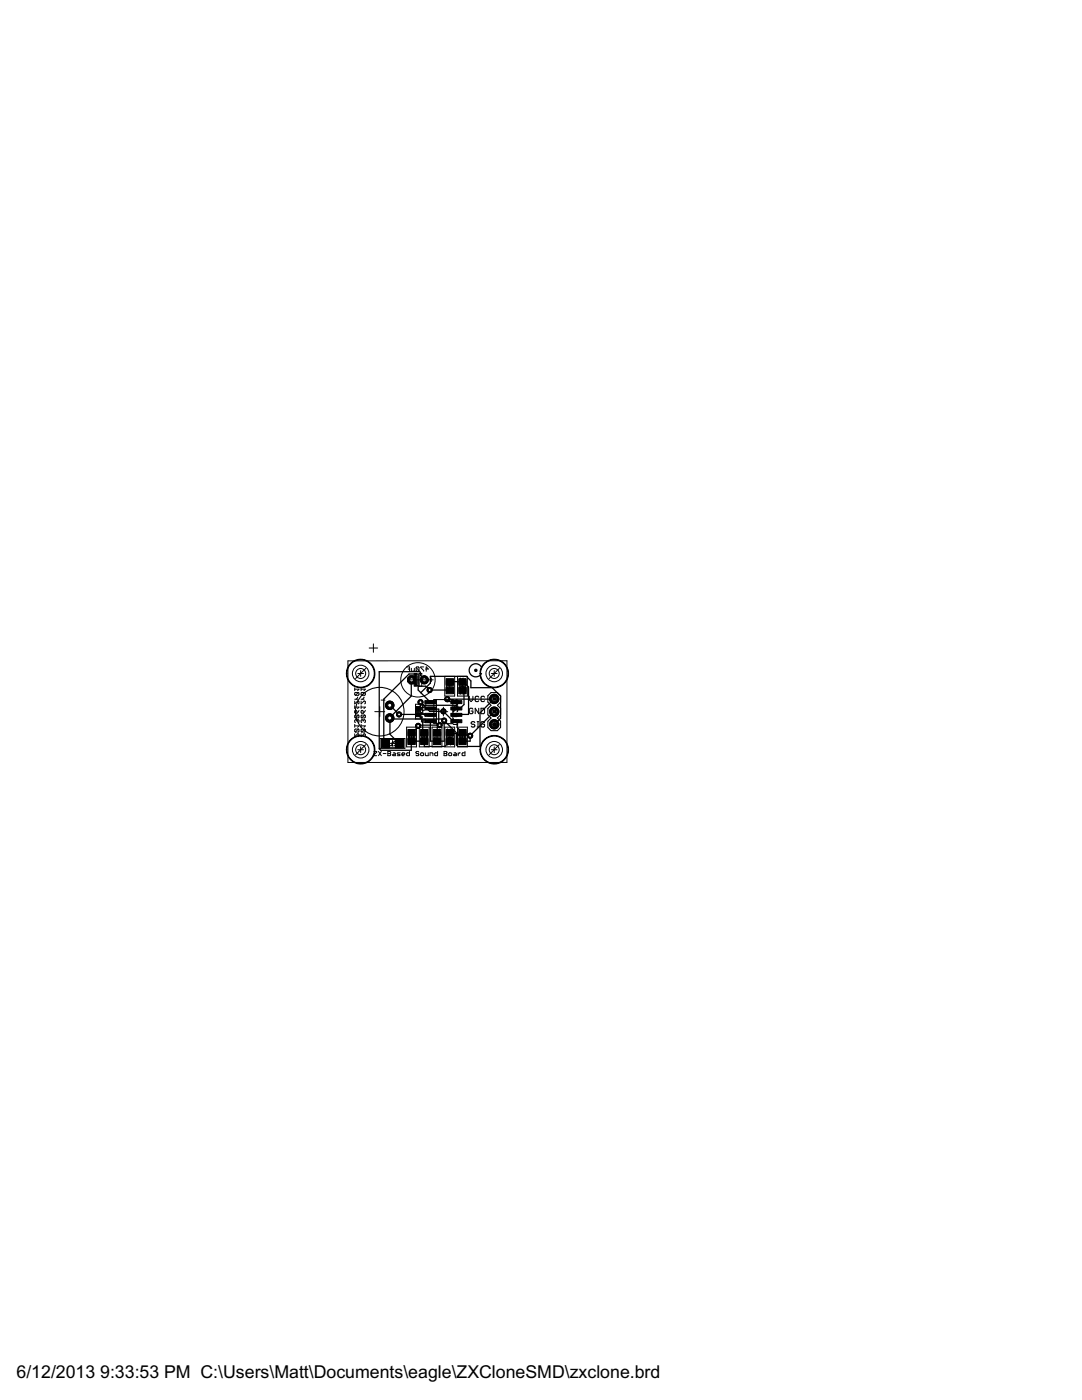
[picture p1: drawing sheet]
<svg xmlns="http://www.w3.org/2000/svg" width="216mm" height="279mm" viewBox="0 0 216 279" stroke-linecap="round" stroke-linejoin="round" font-family="sans-serif">
<defs><g id="words">
<g font-size="4">
<text x="3.3" y="275.1">6/12/2013</text>
<text x="20" y="275.1">9:33:53 PM C:\Users\Matt\Documents\eagle\ZXCloneSMD\zxclone.brd</text>
</g>
</g></defs>
<g fill="none" stroke="#000" stroke-width=".2">
<path d="M70.8 139.9v.6l.6-.6 .2 .1-.1 .5M70.8 139.6h.6M70.8 137.5h.8l-.2 .3M70.8 137.3v.5M71.4 139.1l-.3 .5M71.5 138.2l.1 .1-.1 .5h-.6M71.5 138.2h-.6l-.1 .1 .1 .5M71.5 138.2l-.6 .6M72.1 137.3v.5M72.1 139.9v.6l.5-.6 .3 .1-.1 .5M72.1 139.6h.5M72.1 137.5h.8l-.3 .3"/>
<path d="M72.6 139.1l-.3 .5M72.8 138.2h-.6l-.1 .1 .1 .5M72.8 138.2l.1 .1-.1 .5h-.6M72.8 138.2l-.6 .6M81.2 133.1h.5v.9M81.4 133.5h.3M82.1 133.4v.6h.4l.2-.2v-.4M83 133.2l.2-.1 .4 .1v.6M83 133.2l.2 .8 .4-.2M83 133.2l.6 .6M84.5 133.1h-.5l.5 .9M84.9 133.5h.6l-.5-.4v.9"/>
<path d="M89.3 137.4h.9l-.3 .3M89.3 137.1v.6M89.3 136.8h.9M89.3 136.3l.3 .5 .3-.5M90.4 139.6v.6l.6-.6 .3 .2-.1 .4M91.8 138.3h.9l-.3 .3M91.8 138v.6M91.8 135.7h.9M91.8 135.3l.3 .4 .3-.4M92.6 136.1h-.6l-.2 .1 .2 .5M92.6 137h-.6l-.2 .2 .2 .4M92.6 137l.1 .5-.1 .1h-.6"/>
<path d="M92.6 136.1l.1 .4-.7 .2M92.6 137l-.6 .6M92.6 136.1l-.6 .6M70.8 146.5v.5l.6-.5 .2 .1-.1 .4M70.8 144.9h.8l-.2 .2M70.8 141.1h.8l-.2 .3M70.8 140.8v.6M70.8 144.6v.5M70.9 141.8l.3 .1v.4l-.4-.1zM71.2 143.8l-.1-.2-.3 .2 .1 .4M71.2 143.8l.2-.2 .2 .2-.1 .4M71.2 143.8v.1"/>
<path d="M71.5 145.5l.1 .1-.1 .5h-.6M71.5 145.5h-.6l-.1 .1 .1 .5M71.5 142.7l.1 .2-.1 .4h-.6M71.5 142.7h-.6l-.1 .2 .1 .4M71.5 145.5l-.6 .6M71.5 142.7l-.6 .6M71.6 141.8l-.4 .5M72.1 140.8v.6M72.1 144.6v.5M72.1 146.5v.5l.5-.5 .3 .1-.1 .4M72.1 144.9h.8l-.3 .2M72.1 141.1h.8l-.3 .3"/>
<path d="M72.2 141.8l.3 .1v.4l-.4-.1zM72.5 143.8l-.2-.2-.2 .2 .1 .4M72.5 143.8l.1-.2 .3 .2-.1 .4M72.5 143.8v.1M72.8 142.7h-.6l-.1 .2 .1 .4M72.8 145.5h-.6l-.1 .1 .1 .5M72.8 142.7l.1 .2-.1 .4h-.6M72.8 145.5l.1 .1-.1 .5h-.6M72.8 145.5l-.6 .6M72.8 142.7l-.6 .6M72.9 141.8l-.4 .5M76.7 147.9h.6v.9"/>
<path d="M77 148.4h.3M77.6 148.2v.6h.5l.1-.1v-.5M79.1 148.1l-.1-.2-.4 .2 .5 .7h-.5M80.1 148.1l-.2-.2-.4 .2 .6 .7h-.6M81.7 147.8l.1-.1 .3 .1v.5l-.4-.2zM81.7 146.4h.8M81.7 146l.3 .4 .3-.4M82.1 146.9l-.1-.1-.3 .1 .1 .4 .3-.1M82.1 146.9l.2-.1 .2 .1-.1 .4-.3-.1M82.1 146.9v.3M82.5 147.7l-.4 .6M84.1 142.1v.6"/>
<path d="M84.1 143h.1v.2h-.1zM84.1 142.4h.9l-.3 .3M84.2 146.8v.5l.6-.5 .3 .1-.2 .4M84.2 147.7v.6l.6-.6 .3 .1-.2 .5M84.2 146.4h.9M84.2 146l.3 .4 .3-.4M84.5 140.6v.2M84.7 141.2h-.6v.4l.6 .2M84.8 143.6l.2 .4-.2 .1h-.6M84.8 143.6l-.7 .1 .1 .4M84.8 143.6l-.6 .5M85 140.3v.5h-.9"/>
<path d="M86.8 147.4h.8l-.3 .3M86.8 147.2v.5M86.8 146.8h.8M86.8 146.3l.3 .5 .2-.5M89.3 148.1v.6M89.3 148.4h.9l-.3 .3M89.3 145.9h.9M89.3 145.5l.3 .4 .3-.4M90 146.3l-.7 .1 .2 .4M90 147.2h-.5l-.2 .1 .2 .5M90 146.3l.2 .4-.2 .1h-.5M90 147.2l.2 .4-.2 .2h-.5"/>
<path d="M90 147.2l-.5 .6M90 146.3l-.5 .5M90.4 141.5v.6l.6-.6 .3 .1-.1 .5M90.4 144.6h.9M90.4 141.2l.8-.6h.1v.6M90.4 143.4v.6h.9M90.6 142.5l-.2 .1 .2 .4h.6l.1-.1-.1-.4M91.3 144.3v.6M91.8 146.8v.6l.6-.6 .3 .1-.1 .5M91.8 147.7v.6l.6-.6 .3 .2-.1 .4M91.8 146.4h.9v-.4l-.4-.1-.2 .1v.4M91.8 145.9l.3 .2"/>
</g>
<path d="M82.1 135.7l1.3 1.2h1.6l.7 .8M98.6 139.5h-9.4M77.8 140.8l1.8 1.8M83.9 140.1l1.8 1.9h2.8M87.7 144.7h-4.1l-.2 .2M98.6 142l-4.8 4.8v-.1h-2.3l-3.2-3.2h-10.3l-.2-.2" fill="none" stroke="#000" stroke-width=".25"/>
<circle cx="82.1" cy="135.7" r=".87" fill="#000" stroke="#000" stroke-width=".2"/>
<circle cx="82.1" cy="135.7" r=".4" fill="#fff" stroke="#000" stroke-width=".2"/>
<circle cx="84.7" cy="135.7" r=".8" fill="#000" stroke="#000" stroke-width=".2"/>
<circle cx="84.7" cy="135.7" r=".4" fill="#fff" stroke="#000" stroke-width=".2"/>
<circle cx="77.8" cy="143.3" r=".85" fill="#000" stroke="#000" stroke-width=".2"/>
<circle cx="77.8" cy="143.3" r=".4" fill="#fff" stroke="#000" stroke-width=".2"/>
<circle cx="77.8" cy="140.8" r=".85" fill="#000" stroke="#000" stroke-width=".2"/>
<circle cx="77.8" cy="140.8" r=".4" fill="#fff" stroke="#000" stroke-width=".2"/>
<circle cx="98.6" cy="144.5" r=".93" fill="#000" stroke="#000" stroke-width=".2"/>
<circle cx="98.6" cy="144.5" r=".51" fill="#fff" stroke="#000" stroke-width=".2"/>
<circle cx="98.6" cy="142" r=".93" fill="#000" stroke="#000" stroke-width=".2"/>
<circle cx="98.6" cy="142" r=".51" fill="#fff" stroke="#000" stroke-width=".2"/>
<circle cx="98.6" cy="139.5" r=".93" fill="#000" stroke="#000" stroke-width=".2"/>
<circle cx="98.6" cy="139.5" r=".51" fill="#fff" stroke="#000" stroke-width=".2"/>
<circle cx="83.4" cy="144.9" r=".51" fill="#000" stroke="#000" stroke-width=".2"/>
<circle cx="83.4" cy="144.9" r=".3" fill="#fff" stroke="#000" stroke-width=".2"/>
<circle cx="87.7" cy="144.7" r=".51" fill="#000" stroke="#000" stroke-width=".2"/>
<circle cx="87.7" cy="144.7" r=".3" fill="#fff" stroke="#000" stroke-width=".2"/>
<circle cx="93.8" cy="146.8" r=".51" fill="#000" stroke="#000" stroke-width=".2"/>
<circle cx="93.8" cy="146.8" r=".3" fill="#fff" stroke="#000" stroke-width=".2"/>
<circle cx="88.6" cy="143.8" r=".51" fill="#000" stroke="#000" stroke-width=".2"/>
<circle cx="88.6" cy="143.8" r=".3" fill="#fff" stroke="#000" stroke-width=".2"/>
<circle cx="85.7" cy="137.7" r=".51" fill="#000" stroke="#000" stroke-width=".2"/>
<circle cx="85.7" cy="137.7" r=".3" fill="#fff" stroke="#000" stroke-width=".2"/>
<circle cx="89.2" cy="139.5" r=".51" fill="#000" stroke="#000" stroke-width=".2"/>
<circle cx="89.2" cy="139.5" r=".3" fill="#fff" stroke="#000" stroke-width=".2"/>
<circle cx="83.9" cy="140.1" r=".51" fill="#000" stroke="#000" stroke-width=".2"/>
<circle cx="83.9" cy="140.1" r=".3" fill="#fff" stroke="#000" stroke-width=".2"/>
<circle cx="88.5" cy="142" r=".51" fill="#000" stroke="#000" stroke-width=".2"/>
<circle cx="88.5" cy="142" r=".3" fill="#fff" stroke="#000" stroke-width=".2"/>
<circle cx="79.6" cy="142.6" r=".51" fill="#000" stroke="#000" stroke-width=".2"/>
<circle cx="79.6" cy="142.6" r=".3" fill="#fff" stroke="#000" stroke-width=".2"/>
<g fill="#000" stroke="#000" stroke-width=".2">
<path d="M84.8 139.8h2.2v.6h-2.2zM89 135.4h1.5v1.4h-1.5zM89 137.1h1.5v1.4h-1.5zM90 139.8h2.2v.6h-2.2zM91.5 135.4h1.5v1.4h-1.5zM91.5 137.1h1.5v1.4h-1.5zM76.1 147.5h1.6v1.7h-1.6zM78.9 147.5h1.6v1.7h-1.6zM81.4 145.6h1.5v1.3h-1.5zM81.4 147.3h1.5v1.3h-1.5zM83 142.3h.8v.7h-.8zM83 141h.8v.7h-.8z"/>
<path d="M83.9 147.3h1.5v1.3h-1.5zM83.9 145.6h1.5v1.3h-1.5zM84.8 141.1h2.2v.6h-2.2zM84.8 142.4h2.2v.6h-2.2zM84.8 143.6h2.2v.6h-2.2zM86.5 147.3h1.4v1.3h-1.4zM86.5 145.6h1.4v1.3h-1.4zM89 147.3h1.5v1.3h-1.5zM89 145.6h1.5v1.3h-1.5zM90 141.1h2.2v.6h-2.2zM90 142.4h2.2v.6h-2.2zM90 143.6h2.2v.6h-2.2z"/>
<path d="M91.5 145.6h1.5v1.3h-1.5zM91.5 147.3h1.5v1.3h-1.5z"/>
<circle cx="82.1" cy="135.7" r=".87"/>
</g>
<g fill="none" stroke="#000" stroke-width=".25">
<path d="M82.1 135.7v3.2l-4.3 4.4v3.2l1.9 1.9M84 138.2l1.9-1.9v-1.3h7.1l1 .9v1.3h4.2l1.7 1.7v4.4l-1.3 1.2M84.7 135.7l-.8-.9v-.6l-.1-.2h-8.1v15.4l.3 .3h6.1v-1.8h2.6v1.1h4.1l.9-1.1M85.7 137.7l4 .1M89.2 139.5v.5h1.9v.1M89.7 136.1l2.6-.1v.2h.3l.9 .9v5.5l-2.4 .1M92.3 137.8l.3 .4v2.4l-.8 .8h-.7v-.6h-6.6l-.2 .1v1.7l1.6 .1M98.6 139.5l-2.8 2.8v6.7h-4.4l-.3-.3v-2.3h-1.3l-.1-.2M76.9 148.4h.1M79.6 142.6h3.7l1 1v2.3l.4 .3M83.4 144.9v.1l-1.3 1.2M83.9 140.1v.8l-.5 .5"/>
<path d="M84.7 146.2v.1M85.9 140.1l-2.5-2.4v-3.2h-1.8l-5 5v8.6l.3 .3M85.9 141.4v.1h1.6v3.2h.2l-.5 .5v1M88.5 142l1.8 1.8h.8l.1 .2v1.2l1.1 1M88.6 143.8v4.1h-2.7v-4M92.3 146.2v.1M93.8 146.8v1.1h-1.5"/>
</g>
<circle cx="82.1" cy="135.7" r=".4" fill="#fff" stroke="#000" stroke-width=".2"/>
<circle cx="84.7" cy="135.7" r=".8" fill="#000" stroke="#000" stroke-width=".2"/>
<circle cx="84.7" cy="135.7" r=".4" fill="#fff" stroke="#000" stroke-width=".2"/>
<circle cx="77.8" cy="143.3" r=".85" fill="#000" stroke="#000" stroke-width=".2"/>
<circle cx="77.8" cy="143.3" r=".4" fill="#fff" stroke="#000" stroke-width=".2"/>
<circle cx="77.8" cy="140.8" r=".85" fill="#000" stroke="#000" stroke-width=".2"/>
<circle cx="77.8" cy="140.8" r=".4" fill="#fff" stroke="#000" stroke-width=".2"/>
<circle cx="98.6" cy="144.5" r=".93" fill="#000" stroke="#000" stroke-width=".2"/>
<circle cx="98.6" cy="144.5" r=".51" fill="#fff" stroke="#000" stroke-width=".2"/>
<circle cx="98.6" cy="142" r=".93" fill="#000" stroke="#000" stroke-width=".2"/>
<circle cx="98.6" cy="142" r=".51" fill="#fff" stroke="#000" stroke-width=".2"/>
<circle cx="98.6" cy="139.5" r=".93" fill="#000" stroke="#000" stroke-width=".2"/>
<circle cx="98.6" cy="139.5" r=".51" fill="#fff" stroke="#000" stroke-width=".2"/>
<circle cx="83.4" cy="144.9" r=".51" fill="#000" stroke="#000" stroke-width=".2"/>
<circle cx="83.4" cy="144.9" r=".3" fill="#fff" stroke="#000" stroke-width=".2"/>
<circle cx="87.7" cy="144.7" r=".51" fill="#000" stroke="#000" stroke-width=".2"/>
<circle cx="87.7" cy="144.7" r=".3" fill="#fff" stroke="#000" stroke-width=".2"/>
<circle cx="93.8" cy="146.8" r=".51" fill="#000" stroke="#000" stroke-width=".2"/>
<circle cx="93.8" cy="146.8" r=".3" fill="#fff" stroke="#000" stroke-width=".2"/>
<circle cx="88.6" cy="143.8" r=".51" fill="#000" stroke="#000" stroke-width=".2"/>
<circle cx="88.6" cy="143.8" r=".3" fill="#fff" stroke="#000" stroke-width=".2"/>
<circle cx="85.7" cy="137.7" r=".51" fill="#000" stroke="#000" stroke-width=".2"/>
<circle cx="85.7" cy="137.7" r=".3" fill="#fff" stroke="#000" stroke-width=".2"/>
<circle cx="89.2" cy="139.5" r=".51" fill="#000" stroke="#000" stroke-width=".2"/>
<circle cx="89.2" cy="139.5" r=".3" fill="#fff" stroke="#000" stroke-width=".2"/>
<circle cx="83.9" cy="140.1" r=".51" fill="#000" stroke="#000" stroke-width=".2"/>
<circle cx="83.9" cy="140.1" r=".3" fill="#fff" stroke="#000" stroke-width=".2"/>
<circle cx="88.5" cy="142" r=".51" fill="#000" stroke="#000" stroke-width=".2"/>
<circle cx="88.5" cy="142" r=".3" fill="#fff" stroke="#000" stroke-width=".2"/>
<circle cx="79.6" cy="142.6" r=".51" fill="#000" stroke="#000" stroke-width=".2"/>
<circle cx="79.6" cy="142.6" r=".3" fill="#fff" stroke="#000" stroke-width=".2"/>
<g fill="none" stroke="#000" stroke-width=".2">
<path d="M69.4 131.9h31.8v20.3h-31.8zM71.4 134.4h1.1M72 133.8v1.2M73 133.4l-2 2M73.7 129.3h1.7M74.5 128.5v1.7M76.1 139.7h.7M81.7 135.7h3.3M83.4 134.9v1.5M83.7 134.4h.5v2.5h-.5zM85.7 135.7h.7M86.1 135.3v.8"/>
<path d="M88.8 135h1.9v3.9h-1.9zM89.1 136.5v.9M89.3 136.9h.8M89.7 136.5v.9M90.4 136.5v.9M91.3 135h2v3.9h-2zM91.7 136.5v.9M91.7 136.9h1.1M92.3 136.4v1.1M92.9 136.5v.9M98 134.4h1.2M98.6 133.8v1.2"/>
<path d="M99.6 133.4l-2 2M71.4 149.6h1.1M72 149.1v1.1M73 148.6l-2 2M74.6 150h.6l-.6 .8h.6M74.8 142h2M75.5 150l.6 .8M75.8 141v2M75.8 147.4h5v2h-5zM76.1 150l-.6 .8M76.5 150.4h.5M77.3 147.6h2"/>
<path d="M77.3 149.1h2M77.4 150h.4l.2 .1-.2 .3 .2 .3-.2 .1h-.4zM77.4 150.4h.4M77.7 148.4h1.2M78.3 147.8v1.1M78.5 150.2l.4 .2v.4h-.4l-.2-.1 .2-.2h.4M79.8 150.2h-.4l-.2 .2 .6 .3-.6 .1M80.2 150.5h.6l-.2-.3-.4 .2v.3l.4 .1M81.1 145.1h2v4h-2zM81.5 146.7v.8M81.6 147.1h1M81.7 150v.8l-.6-.1 .2-.5h.4"/>
<path d="M82.1 146.6v1M82.8 146.7v.8M82.9 140.5h1v3h-1zM82.9 142h1M83.2 141.8v.5M83.4 141.5v1M83.6 150.1l-.5-.1-.1 .2 .4 .2 .2 .3-.2 .1-.4-.1M83.6 141.8v.5M83.7 145.1h1.9v4h-1.9zM84 146.7v.8M84.1 150.2l.4 .2-.1 .4-.5-.1zM84.2 147.1h1"/>
<path d="M84.7 146.6v1M84.9 150.2v.5l.1 .1h.4v-.6M85.3 146.7v.8M85.8 150.8v-.6h.4l.2 .2v.4M86.2 145.1h2v4h-2zM86.6 146.7v.8M86.8 147.1h.8M87.2 146.7v.8M87.3 150v.8l-.6-.1 .2-.5h.4M87.6 142h1.7M87.8 146.7v.8M88.5 141.1v1.8"/>
<path d="M88.6 150h.4l.2 .1-.2 .3 .2 .3-.2 .1h-.4zM88.6 150.4h.4M88.8 145.1h1.9v4h-1.9zM89.1 146.7v.8M89.2 147.1h1.1M89.5 150.4l.5-.2 .1 .5-.4 .1zM89.7 146.6v1M90.4 146.7v.8M90.6 150.2l.5 .2v.4h-.5l-.1-.1 .1-.2h.5M91.3 145.1h2v4h-2zM91.4 150.2v.6M91.7 146.7v.8"/>
<path d="M91.7 147.1h1.1M91.8 150.2l-.4 .3M92.3 146.5v1.1M92.8 150v.8h-.5l-.1-.4 .1-.2h.5M92.9 146.7v.8M98 149.6h1.2M98.1 144.5h1M98.6 144.1v1M98.6 149.1v1.1M99.6 148.6l-2 2"/>
<circle cx="72" cy="134.4" r="1.65"/>
<circle cx="72" cy="134.4" r=".99"/>
<circle cx="83.4" cy="135.7" r="3.4"/>
<circle cx="98.6" cy="134.4" r="1.65"/>
<circle cx="98.6" cy="134.4" r=".99"/>
<circle cx="72" cy="149.6" r="1.65"/>
<circle cx="72" cy="149.6" r=".99"/>
<circle cx="98.6" cy="149.6" r="1.65"/>
<circle cx="98.6" cy="149.6" r=".99"/>
</g>
<g fill="#000" stroke="#000" stroke-width=".2">
<path d="M69.7 132.6a2.86 2.86 0 0 1 4.6 .2 2.86 2.86 0 0 1-1.5 4.3 2.86 2.86 0 0 1-3.7-2.7h.1a2.72 2.72 0 0 1 4-2.4 2.72 2.72 0 0 1 .4 4.6 2.72 2.72 0 0 1-4.3-1.7l-.1-.5h-.1a2.97 2.97 0 0 1 .6-1.8z" fill-rule="evenodd"/>
<path d="M94.8 133.6h.3v.4h-.3z" fill-rule="evenodd"/>
<path d="M96.4 132.6a2.85 2.85 0 0 1 4.6 .2 2.85 2.85 0 0 1-1.5 4.3 2.85 2.85 0 0 1-3.7-2.7h.1a2.73 2.73 0 0 1 3.9-2.5 2.73 2.73 0 0 1 .5 4.7 2.73 2.73 0 0 1-4.4-1.7v-.5h-.1a2.78 2.78 0 0 1 .6-1.8z" fill-rule="evenodd"/>
<path d="M69.7 147.8a2.86 2.86 0 0 1 4.6 .2 2.86 2.86 0 0 1-1.5 4.4 2.86 2.86 0 0 1-3.7-2.8h.1a2.72 2.72 0 0 1 4-2.4 2.72 2.72 0 0 1 .4 4.6 2.72 2.72 0 0 1-4.3-1.7l-.1-.5h-.1a2.97 2.97 0 0 1 .6-1.8z" fill-rule="evenodd"/>
<path d="M96.4 147.8a2.85 2.85 0 0 1 4.6 .2 2.85 2.85 0 0 1-1.5 4.3 2.85 2.85 0 0 1-3.7-2.7h.1a2.73 2.73 0 0 1 3.9-2.4 2.73 2.73 0 0 1 .5 4.6 2.73 2.73 0 0 1-4.4-1.7v-.5h-.1a2.78 2.78 0 0 1 .6-1.8z" fill-rule="evenodd"/>
</g>
<g fill="none" stroke="#000" stroke-width=".21">
<path d="M86.6 139.6h3.8v4.8h-3.8zM87.1 139.6v4.8M93.6 139v.7l.4 .3 .4-.3v-.7M95.5 139.1l-.1-.1h-.4l-.2 .1v.7l.2 .2h.4l.1-.2M96.7 139.1l-.2-.1h-.3l-.2 .1v.7l.2 .2h.3l.2-.2M97.3 138.9l.7-.7h1.3l.6 .7v1.2l-.6 .7 .6 .6v1.3l-.6 .6 .6 .6v1.3l-.6 .6h-1.3l-.7-.6v-1.3l.7-.6-.7-.6v-1.3l.7-.6-.7-.7zM94.4 141.5l-.2-.1h-.4l-.2 .1v.7l.2 .2h.4l.2-.2v-.3h-.4M94.7 144.2l-.1-.2h-.4l-.2 .2 .2 .3h.4l.1 .2-.1 .4h-.4l-.2-.2M95.2 144h.3M95.2 145.1h.3M95.4 144v1.1M95.5 141.4v1l-.7-1v1"/>
<path d="M96 141.4h.5l.2 .1v.7l-.2 .2h-.5zM96.7 144.2l-.2-.2h-.3l-.2 .2v.7l.2 .2h.3l.2-.2v-.4h-.4"/>
<circle cx="75.8" cy="142" r="4.8"/>
</g>
<path d="M96.1 133.1a1.31 1.31 0 0 0-2-.3 1.31 1.31 0 0 0 0 2 1.31 1.31 0 0 0 2-.4" fill="none" stroke="#000" stroke-width=".25"/>
<g fill="#000" stroke="#000" stroke-width=".2">
<path d="M82.6 134.4h.5v2.5h-.5zM85.4 139.9h1.1v.5h-1.1zM89 137.4h1.4v.6h-1.4zM89 135.9h1.4v.6h-1.4zM90.5 139.9h1.1v.5h-1.1zM91.6 137.4h1.4v.6h-1.4zM91.6 135.9h1.4v.6h-1.4zM98.4 139.2h.5v.5h-.5zM76.6 147.5h.8v1.7h-.8zM79.2 147.5h.8v1.7h-.8zM81.4 147.5h1.4v.6h-1.4zM81.4 146h1.4v.7h-1.4z"/>
<path d="M83.1 142.3h.6v.3h-.6zM83.1 141.5h.6v.3h-.6zM84 146h1.4v.7h-1.4zM84 147.5h1.4v.6h-1.4zM85.4 141.1h1.1v.5h-1.1zM85.4 142.4h1.1v.5h-1.1zM85.4 143.7h1.1v.5h-1.1zM86.5 146h1.4v.7h-1.4zM86.5 147.5h1.4v.6h-1.4zM89 146h1.4v.7h-1.4zM89 147.5h1.4v.6h-1.4zM90.5 143.7h1.1v.5h-1.1z"/>
<path d="M90.5 142.4h1.1v.5h-1.1zM90.5 141.1h1.1v.5h-1.1zM91.6 147.5h1.4v.6h-1.4zM91.6 146h1.4v.7h-1.4zM98.4 141.8h.5v.5h-.5zM98.4 144.3h.5v.5h-.5z"/>
</g>
<use href="#words"/>
</svg>
